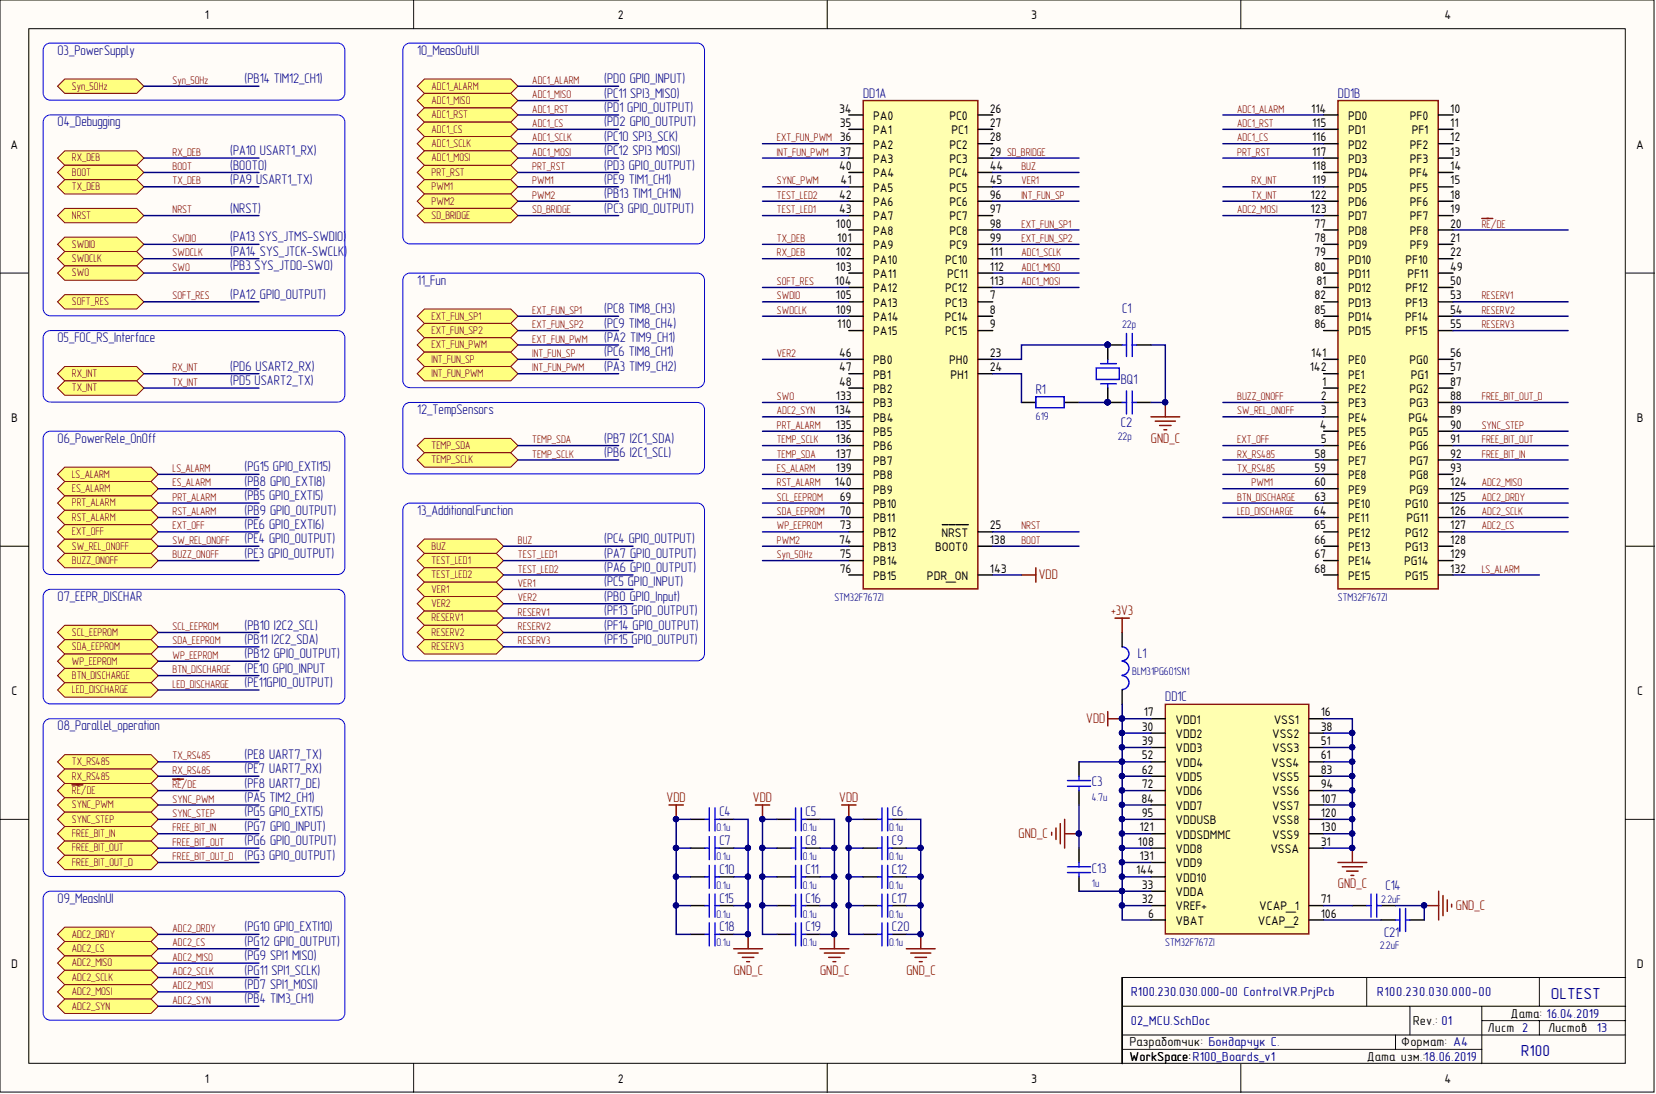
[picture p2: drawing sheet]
<svg xmlns="http://www.w3.org/2000/svg" width="292mm" height="193mm" viewBox="0 0 292 193" stroke-linecap="round" stroke-linejoin="round" font-family="sans-serif">
<defs><g id="words">
<g font-size="2.8" fill="#000080">
<text x="273.6" y="176.1">OLTEST</text>
<text x="268.2" y="186.3">R100</text>
</g>
<g font-size="2.5" fill="#000080">
<text x="10.2" y="9.6">03_PowerSupply</text>
<text x="73.6" y="9.6">10_MeasOutUI</text>
<text x="43.1" y="14.7">(PB14 TIM12_CH1)</text>
<text x="106.6" y="17.2">(PC11 SPI3_MISO)</text>
<text x="106.6" y="14.7">(PD0 GPIO_INPUT)</text>
<text x="152.3" y="17.2">DD1A</text>
<text x="236" y="17.2">DD1B</text>
<text x="10.2" y="22.3">04_Debugging</text>
<text x="106.6" y="19.8">(PD1 GPIO_OUTPUT)</text>
<text x="106.6" y="22.3">(PD2 GPIO_OUTPUT)</text>
<text x="40.6" y="27.4">(PA10 USART1_RX)</text>
<text x="40.6" y="29.9">(BOOT0)</text>
<text x="106.6" y="24.8">(PC10 SPI3_SCK)</text>
<text x="106.6" y="27.4">(PC12 SPI3 MOSI)</text>
<text x="106.6" y="29.9">(PD3 GPIO_OUTPUT)</text>
<text x="40.6" y="32.4">(PA9 USART1_TX)</text>
<text x="106.6" y="32.4">(PE9 TIM1_CH1)</text>
<text x="106.6" y="35">(PB13 TIM1_CH1N)</text>
<text x="40.6" y="37.5">(NRST)</text>
<text x="106.6" y="37.5">(PС3 GPIO_OUTPUT)</text>
<text x="40.6" y="42.6">(PA13 SYS_JTMS-SWDIO)</text>
<text x="40.6" y="45.1">(PA14 SYS_JTCK-SWCLK)</text>
<text x="40.6" y="47.7">(PB3 SYS_JTDO-SWO)</text>
<text x="40.6" y="52.7">(PA12 GPIO_OUTPUT)</text>
<text x="73.6" y="50.2">11_Fun</text>
<text x="106.6" y="55.3">(PC8 TIM8_CH3)</text>
<text x="106.6" y="57.8">(PC9 TIM8_CH4)</text>
<text x="197.9" y="55.3">C1</text>
<text x="10.2" y="60.3">05_FOC_RS_Interface</text>
<text x="40.6" y="65.4">(PD6 USART2_RX)</text>
<text x="106.6" y="62.9">(PC6 TIM8_CH1)</text>
<text x="106.6" y="60.3">(PA2 TIM9_CH1)</text>
<text x="106.6" y="65.4">(PA3 TIM9_CH2)</text>
<text x="40.6" y="67.9">(PD5 USART2_TX)</text>
<text x="182.7" y="69.5">R1</text>
<text x="197.7" y="67.7">BQ1</text>
<text x="73.6" y="73">12_TempSensors</text>
<text x="197.7" y="75.3">C2</text>
<text x="10.2" y="78.1">06_PowerRele_OnOff</text>
<text x="43.1" y="83.2">(PG15 GPIO_EXTI15)</text>
<text x="106.6" y="78.1">(PB7 I2C1_SDA)</text>
<text x="106.6" y="80.6">(PB6 I2C1_SCL)</text>
<text x="43.1" y="85.7">(PB8 GPIO_EXTI8)</text>
<text x="43.1" y="88.2">(PB5 GPIO_EXTI5)</text>
<text x="43.1" y="93.3">(PE6 GPIO_EXTI6)</text>
<text x="43.1" y="90.8">(PB9 GPIO_OUTPUT)</text>
<text x="43.1" y="95.8">(PE4 GPIO_OUTPUT)</text>
<text x="73.6" y="90.8">13_AdditionalFunction</text>
<text x="106.6" y="95.8">(PC4 GPIO_OUTPUT)</text>
<text x="43.1" y="98.4">(PE3 GPIO_OUTPUT)</text>
<text x="106.6" y="98.4">(PA7 GPIO_OUTPUT)</text>
<text x="106.6" y="100.9">(PA6 GPIO_OUTPUT)</text>
<text x="10.2" y="106">07_EEPR_DISCHAR</text>
<text x="106.6" y="103.4">(PC5 GPIO_INPUT)</text>
<text x="106.6" y="106">(PB0 GPIO_Input)</text>
<text x="43.1" y="111.1">(PB10 I2C2_SCL)</text>
<text x="43.1" y="113.6">(PB11 I2C2_SDA)</text>
<text x="106.6" y="108.5">(PF13 GPIO_OUTPUT)</text>
<text x="106.6" y="111.1">(PF14 GPIO_OUTPUT)</text>
<text x="106.6" y="113.6">(PF15 GPIO_OUTPUT)</text>
<text x="43.1" y="116.1">(PB12 GPIO_OUTPUT)</text>
<text x="43.1" y="118.7">(PE10 GPIO_INPUT</text>
<text x="200.7" y="116.1">L1</text>
<text x="43.1" y="121.2">(PE11GPIO_OUTPUT)</text>
<text x="205.6" y="123.7">DD1C</text>
<text x="10.2" y="128.8">08_Parallel_operation</text>
<text x="43.1" y="133.9">(PE8 UART7_TX)</text>
<text x="43.1" y="136.4">(PE7 UART7_RX)</text>
<text x="43.1" y="138.9">(PF8 UART7_DE)</text>
<text x="43.1" y="141.5">(PA5 TIM2_CH1)</text>
<text x="192.6" y="138.7">C3</text>
<text x="43.1" y="149.1">(PG6 GPIO_OUTPUT)</text>
<text x="43.1" y="144">(PG5 GPIO_EXTI5)</text>
<text x="43.1" y="146.6">(PG7 GPIO_INPUT)</text>
<text x="126.9" y="144">C4</text>
<text x="126.9" y="149.1">C7</text>
<text x="142.1" y="144">C5</text>
<text x="142.1" y="149.1">C8</text>
<text x="157.3" y="144">C6</text>
<text x="157.3" y="149.1">C9</text>
<text x="43.1" y="151.6">(PG3 GPIO_OUTPUT)</text>
<text x="126.9" y="154.2">C10</text>
<text x="142.1" y="154.2">C11</text>
<text x="157.3" y="154.2">C12</text>
<text x="192.6" y="153.9">C13</text>
<text x="10.2" y="159.2">09_MeasInUI</text>
<text x="126.9" y="159.2">C15</text>
<text x="142.1" y="159.2">C16</text>
<text x="157.3" y="159.2">C17</text>
<text x="244.4" y="157">C14</text>
<text x="43.1" y="164.3">(PG10 GPIO_EXTI10)</text>
<text x="43.1" y="166.8">(PG12 GPIO_OUTPUT)</text>
<text x="126.9" y="164.3">C18</text>
<text x="142.1" y="164.3">C19</text>
<text x="157.3" y="164.3">C20</text>
<text x="244.1" y="165.3">C21</text>
<text x="43.1" y="169.4">(PG9 SPI1 MISO)</text>
<text x="43.1" y="171.9">(PG11 SPI1_SCLK)</text>
<text x="43.1" y="174.4">(PD7 SPI1_MOSI)</text>
<text x="43.1" y="177">(PB4 TIM3_CH1)</text>
</g>
<g font-size="2.5" fill="#800000">
<text x="203" y="78.1">GND_C</text>
<text x="183.2" y="102.2">VDD</text>
<text x="196" y="108.5">+3V3</text>
<text x="191.6" y="127.5">VDD</text>
<text x="117.6" y="141.5">VDD</text>
<text x="132.8" y="141.5">VDD</text>
<text x="148" y="141.5">VDD</text>
<text x="179.7" y="147.8">GND_C</text>
<text x="236" y="156.7">GND_C</text>
<text x="256.8" y="160.5">GND_C</text>
<text x="129.4" y="171.9">GND_C</text>
<text x="144.6" y="171.9">GND_C</text>
<text x="159.9" y="171.9">GND_C</text>
</g>
<g font-size="2.3" fill="#000080">
<text x="199.5" y="175.7">R100.230.030.000-00 ControlVR.PrjPcb</text>
<text x="242.9" y="175.7">R100.230.030.000-00</text>
<text x="199.5" y="180.8">02_MCU.SchDoc</text>
<text x="281.7" y="182.1">13</text>
</g>
<g font-size="2.3">
<text x="266.5" y="179.5">Дата: 16.04.2019</text>
<text x="199.2" y="184.6">Разработчик: Бондарчук С.</text>
<text x="247.2" y="184.6">Формат: A4</text>
<text x="249.2" y="180.8">Rev.: 01</text>
<text x="262.4" y="182.1">Лист 2</text>
<text x="273.1" y="182.1">Листов</text>
<text x="199.2" y="187.1">WorkSpace:R100_Boards_v1</text>
<text x="199.2" y="187.1">WorkSpace:</text>
<text x="241.1" y="187.1">Дата изм.:18.06.2019</text>
</g>
<g font-size="2.1">
<text x="36.1" y="3.4">1</text>
<text x="109" y="3.4">2</text>
<text x="181.9" y="3.4">3</text>
<text x="254.8" y="3.4">4</text>
<text x="148" y="19.9">34</text>
<text x="148.1" y="22.4">35</text>
<text x="154" y="21.1">PA0</text>
<text x="154" y="23.7">PA1</text>
<text x="167.5" y="21.1">PC0</text>
<text x="167.8" y="23.7">PC1</text>
<text x="174.6" y="22.4">27</text>
<text x="174.6" y="19.9">26</text>
<text x="231.3" y="19.9">114</text>
<text x="231.4" y="22.4">115</text>
<text x="237.8" y="21.1">PD0</text>
<text x="237.8" y="23.7">PD1</text>
<text x="248.7" y="21.1">PF0</text>
<text x="249" y="23.7">PF1</text>
<text x="255.8" y="22.4">11</text>
<text x="255.8" y="19.9">10</text>
<text x="1.9" y="26.2">A</text>
<text x="148" y="30">40</text>
<text x="148.1" y="27.5">37</text>
<text x="154" y="26.2">PA2</text>
<text x="154" y="28.7">PA3</text>
<text x="167.5" y="28.7">PC3</text>
<text x="167.5" y="26.2">PC2</text>
<text x="174.6" y="30">44</text>
<text x="174.6" y="27.5">29 SD_BRIDGE</text>
<text x="174.6" y="24.9">28</text>
<text x="231.4" y="24.9">116</text>
<text x="231.4" y="27.5">117</text>
<text x="231.4" y="30">118</text>
<text x="237.8" y="26.2">PD2</text>
<text x="237.8" y="28.7">PD3</text>
<text x="248.7" y="26.2">PF2</text>
<text x="248.7" y="28.7">PF3</text>
<text x="255.8" y="24.9">12</text>
<text x="255.8" y="27.5">13</text>
<text x="255.8" y="30">14</text>
<text x="288.6" y="26.2">A</text>
<text x="148" y="35.1">42</text>
<text x="148.3" y="32.5">41</text>
<text x="154" y="33.8">PA5</text>
<text x="154" y="31.3">PA4</text>
<text x="167.4" y="31.3">PC4</text>
<text x="167.5" y="33.8">PC5</text>
<text x="174.6" y="35.1">96</text>
<text x="174.6" y="32.5">45</text>
<text x="231.2" y="35.1">122</text>
<text x="231.4" y="32.5">119</text>
<text x="237.8" y="31.3">PD4</text>
<text x="237.8" y="33.8">PD5</text>
<text x="248.6" y="31.3">PF4</text>
<text x="248.7" y="33.8">PF5</text>
<text x="255.8" y="32.5">15</text>
<text x="255.8" y="35.1">18</text>
<text x="147.4" y="40.1">100</text>
<text x="148" y="37.6">43</text>
<text x="154" y="41.4">PA8</text>
<text x="154" y="38.9">PA7</text>
<text x="154" y="36.3">PA6</text>
<text x="167.5" y="41.4">PC8</text>
<text x="167.5" y="38.9">PC7</text>
<text x="167.5" y="36.3">PC6</text>
<text x="174.6" y="40.1">98</text>
<text x="174.6" y="37.6">97</text>
<text x="231.2" y="37.6">123</text>
<text x="231.9" y="40.1">77</text>
<text x="237.8" y="38.9">PD7</text>
<text x="237.8" y="36.3">PD6</text>
<text x="237.8" y="41.4">PD8</text>
<text x="248.7" y="36.3">PF6</text>
<text x="248.7" y="38.9">PF7</text>
<text x="248.7" y="41.4">PF8</text>
<text x="255.8" y="37.6">19</text>
<text x="255.8" y="40.1">20</text>
<text x="147.4" y="45.2">102</text>
<text x="147.4" y="47.7">103</text>
<text x="147.7" y="42.7">101</text>
<text x="154" y="46.5">PA10</text>
<text x="154" y="43.9">PA9</text>
<text x="166.7" y="46.5">PC10</text>
<text x="167.5" y="43.9">PC9</text>
<text x="174.6" y="45.2">111</text>
<text x="174.6" y="47.7">112</text>
<text x="174.6" y="42.7">99</text>
<text x="231.9" y="47.7">80</text>
<text x="231.9" y="45.2">79</text>
<text x="231.9" y="42.7">78</text>
<text x="237.8" y="46.5">PD10</text>
<text x="237.8" y="43.9">PD9</text>
<text x="247.9" y="46.5">PF10</text>
<text x="248.7" y="43.9">PF9</text>
<text x="255.8" y="42.7">21</text>
<text x="255.8" y="45.2">22</text>
<text x="255.8" y="47.7">49</text>
<text x="147.3" y="50.3">104</text>
<text x="147.4" y="52.8">105</text>
<text x="154" y="51.6">PA12</text>
<text x="154" y="49">PA11</text>
<text x="166.7" y="51.6">PC12</text>
<text x="167.1" y="49">PC11</text>
<text x="174.6" y="50.3">113</text>
<text x="174.6" y="52.8">7</text>
<text x="231.9" y="52.8">82</text>
<text x="232.2" y="50.3">81</text>
<text x="237.8" y="51.6">PD12</text>
<text x="237.8" y="49">PD11</text>
<text x="247.9" y="51.6">PF12</text>
<text x="248.3" y="49">PF11</text>
<text x="255.8" y="50.3">50</text>
<text x="255.8" y="52.8">53</text>
<text x="147.4" y="55.4">109</text>
<text x="147.7" y="57.9">110</text>
<text x="154" y="54.1">PA13</text>
<text x="154" y="56.6">PA14</text>
<text x="154" y="59.2">PA15</text>
<text x="166.6" y="56.6">PC14</text>
<text x="166.7" y="54.1">PC13</text>
<text x="166.7" y="59.2">PC15</text>
<text x="174.6" y="55.4">8</text>
<text x="174.6" y="57.9">9</text>
<text x="231.9" y="57.9">86</text>
<text x="231.9" y="55.4">85</text>
<text x="237.8" y="59.2">PD15</text>
<text x="237.8" y="56.6">PD14</text>
<text x="237.8" y="54.1">PD13</text>
<text x="247.8" y="56.6">PF14</text>
<text x="247.9" y="54.1">PF13</text>
<text x="247.9" y="59.2">PF15</text>
<text x="255.8" y="55.4">54</text>
<text x="255.8" y="57.9">55</text>
<text x="148" y="65.5">47</text>
<text x="148" y="63">46</text>
<text x="154" y="64.2">PB0</text>
<text x="167.4" y="64.2">PH0</text>
<text x="174.6" y="63">23</text>
<text x="174.6" y="65.5">24</text>
<text x="231" y="65.5">142</text>
<text x="231.3" y="63">141</text>
<text x="237.8" y="64.2">PE0</text>
<text x="248.6" y="64.2">PG0</text>
<text x="255.8" y="63">56</text>
<text x="255.8" y="65.5">57</text>
<text x="147.4" y="70.6">133</text>
<text x="148" y="68">48</text>
<text x="154" y="71.8">PB3</text>
<text x="154" y="69.3">PB2</text>
<text x="154" y="66.8">PB1</text>
<text x="167.7" y="66.8">PH1</text>
<text x="233" y="70.6">2</text>
<text x="233.2" y="68">1</text>
<text x="237.8" y="71.8">PE3</text>
<text x="237.8" y="69.3">PE2</text>
<text x="237.8" y="66.8">PE1</text>
<text x="248.6" y="71.8">PG3</text>
<text x="248.6" y="69.3">PG2</text>
<text x="248.9" y="66.8">PG1</text>
<text x="255.8" y="70.6">88</text>
<text x="255.8" y="68">87</text>
<text x="1.9" y="74.4">B</text>
<text x="147.3" y="73.1">134</text>
<text x="147.4" y="75.6">135</text>
<text x="154" y="76.9">PB5</text>
<text x="154" y="74.4">PB4</text>
<text x="232.8" y="75.6">4</text>
<text x="233" y="73.1">3</text>
<text x="237.8" y="76.9">PE5</text>
<text x="237.8" y="74.4">PE4</text>
<text x="248.4" y="74.4">PG4</text>
<text x="248.6" y="76.9">PG5</text>
<text x="255.8" y="73.1">89</text>
<text x="255.8" y="75.6">90</text>
<text x="288.7" y="74.4">B</text>
<text x="147.4" y="83.2">139</text>
<text x="147.4" y="80.7">137</text>
<text x="147.4" y="78.2">136</text>
<text x="154" y="82">PB7</text>
<text x="154" y="79.4">PB6</text>
<text x="231.9" y="80.7">58</text>
<text x="231.9" y="83.2">59</text>
<text x="233" y="78.2">5</text>
<text x="237.8" y="79.4">PE6</text>
<text x="237.8" y="82">PE7</text>
<text x="248.6" y="79.4">PG6</text>
<text x="248.6" y="82">PG7</text>
<text x="255.8" y="83.2">93</text>
<text x="255.8" y="78.2">91</text>
<text x="255.8" y="80.7">92</text>
<text x="147.3" y="85.8">140</text>
<text x="148.1" y="88.3">69</text>
<text x="154" y="89.6">PB10</text>
<text x="154" y="87.1">PB9</text>
<text x="154" y="84.5">PB8</text>
<text x="231.9" y="85.8">60</text>
<text x="231.9" y="88.3">63</text>
<text x="237.8" y="87.1">PE9</text>
<text x="237.8" y="89.6">PE10</text>
<text x="237.8" y="84.5">PE8</text>
<text x="247.8" y="89.6">PG10</text>
<text x="248.6" y="84.5">PG8</text>
<text x="248.6" y="87.1">PG9</text>
<text x="255.8" y="85.8">124</text>
<text x="255.8" y="88.3">125</text>
<text x="148" y="95.9">74</text>
<text x="148.1" y="93.4">73</text>
<text x="148.1" y="90.9">70</text>
<text x="154" y="94.7">PB12</text>
<text x="154" y="92.1">PB11</text>
<text x="166" y="94.7">NRST</text>
<text x="174.6" y="93.4">25</text>
<text x="174.6" y="95.9">138</text>
<text x="231.8" y="90.9">64</text>
<text x="231.9" y="93.4">65</text>
<text x="231.9" y="95.9">66</text>
<text x="237.8" y="92.1">PE11</text>
<text x="237.8" y="94.7">PE12</text>
<text x="247.8" y="94.7">PG12</text>
<text x="248.1" y="92.1">PG11</text>
<text x="255.8" y="95.9">128</text>
<text x="255.8" y="90.9">126</text>
<text x="255.8" y="93.4">127</text>
<text x="148.1" y="101">76</text>
<text x="148.1" y="98.5">75</text>
<text x="154" y="97.2">PB13</text>
<text x="154" y="99.7">PB14</text>
<text x="164.9" y="97.2">BOOT0</text>
<text x="174.6" y="101">143</text>
<text x="231.9" y="101">68</text>
<text x="231.9" y="98.5">67</text>
<text x="237.8" y="97.2">PE13</text>
<text x="237.8" y="99.7">PE14</text>
<text x="247.7" y="99.7">PG14</text>
<text x="247.8" y="97.2">PG13</text>
<text x="255.8" y="98.5">129</text>
<text x="255.8" y="101">132</text>
<text x="154" y="102.3">PB15</text>
<text x="163.5" y="102.3">PDR_ON</text>
<text x="237.8" y="102.3">PE15</text>
<text x="247.8" y="102.3">PG15</text>
<text x="2" y="122.5">C</text>
<text x="288.8" y="122.5">C</text>
<text x="201.4" y="128.9">30</text>
<text x="201.4" y="131.4">39</text>
<text x="201.7" y="126.4">17</text>
<text x="207.3" y="127.6">VDD1</text>
<text x="207.3" y="130.2">VDD2</text>
<text x="224.4" y="130.2">VSS2</text>
<text x="224.7" y="127.6">VSS1</text>
<text x="233" y="126.4">16</text>
<text x="233" y="128.9">38</text>
<text x="233" y="131.4">51</text>
<text x="201.4" y="134">52</text>
<text x="201.4" y="136.5">62</text>
<text x="207.3" y="132.7">VDD3</text>
<text x="207.3" y="135.2">VDD4</text>
<text x="207.3" y="137.8">VDD5</text>
<text x="224.2" y="135.2">VSS4</text>
<text x="224.4" y="132.7">VSS3</text>
<text x="224.4" y="137.8">VSS5</text>
<text x="233" y="134">61</text>
<text x="233" y="136.5">83</text>
<text x="201.3" y="141.6">84</text>
<text x="201.4" y="139">72</text>
<text x="207.3" y="142.8">VDD7</text>
<text x="207.3" y="140.3">VDD6</text>
<text x="224.4" y="142.8">VSS7</text>
<text x="224.4" y="140.3">VSS6</text>
<text x="233" y="141.6">107</text>
<text x="233" y="139">94</text>
<text x="200.7" y="149.2">108</text>
<text x="201" y="146.6">121</text>
<text x="201.4" y="144.1">95</text>
<text x="207.3" y="147.9">VDDSDMMC</text>
<text x="207.3" y="145.4">VDDUSB</text>
<text x="224.4" y="145.4">VSS8</text>
<text x="224.4" y="147.9">VSS9</text>
<text x="233" y="149.2">31</text>
<text x="233" y="144.1">120</text>
<text x="233" y="146.6">130</text>
<text x="200.4" y="154.2">144</text>
<text x="201" y="151.7">131</text>
<text x="207.3" y="155.5">VDD10</text>
<text x="207.3" y="153">VDD9</text>
<text x="207.3" y="150.4">VDD8</text>
<text x="224.1" y="150.4">VSSA</text>
<text x="201.4" y="156.8">33</text>
<text x="201.4" y="159.3">32</text>
<text x="202.5" y="161.9">6</text>
<text x="207.3" y="158">VDDA</text>
<text x="207.3" y="160.6">VREF+</text>
<text x="222.1" y="160.6">VCAP_1</text>
<text x="233" y="159.3">71</text>
<text x="233" y="161.9">106</text>
<text x="207.3" y="163.1">VBAT</text>
<text x="221.9" y="163.1">VCAP_2</text>
<text x="1.9" y="170.7">D</text>
<text x="288.7" y="170.7">D</text>
<text x="36.1" y="191">1</text>
<text x="109" y="191">2</text>
<text x="181.9" y="191">3</text>
<text x="254.8" y="191">4</text>
</g>
<g font-size="1.9" fill="#800000">
<text x="12.7" y="15.8">Syn_50Hz</text>
<text x="30.5" y="14.8">Syn_50Hz</text>
<text x="76.1" y="15.8">ADC1_ALARM</text>
<text x="93.9" y="14.8">ADC1_ALARM</text>
<text x="93.9" y="17.3">ADC1_MISO</text>
<text x="76.1" y="20.9">ADC1_RST</text>
<text x="76.1" y="18.3">ADC1_MISO</text>
<text x="76.1" y="23.4">ADC1_CS</text>
<text x="93.9" y="19.9">ADC1_RST</text>
<text x="93.9" y="22.4">ADC1_CS</text>
<text x="218.2" y="19.9">ADC1_ALARM</text>
<text x="218.2" y="22.4">ADC1_RST</text>
<text x="12.7" y="28.5">RX_DEB</text>
<text x="30.5" y="27.5">RX_DEB</text>
<text x="30.5" y="30">BOOT</text>
<text x="76.1" y="25.9">ADC1_SCLK</text>
<text x="76.1" y="28.5">ADC1_MOSI</text>
<text x="93.9" y="24.9">ADC1_SCLK</text>
<text x="93.9" y="27.5">ADC1_MOSI</text>
<text x="93.9" y="30">PRT_RST</text>
<text x="137" y="24.9">EXT_FUN_PWM 36</text>
<text x="137" y="27.5">INT_FUN_PWM</text>
<text x="180.2" y="30">BUZ</text>
<text x="218.2" y="24.9">ADC1_CS</text>
<text x="218.2" y="27.5">PRT_RST</text>
<text x="12.7" y="31">BOOT</text>
<text x="12.7" y="33.5">TX_DEB</text>
<text x="30.5" y="32.5">TX_DEB</text>
<text x="76.1" y="31">PRT_RST</text>
<text x="76.1" y="33.5">PWM1</text>
<text x="93.9" y="32.5">PWM1</text>
<text x="93.9" y="35.1">PWM2</text>
<text x="137" y="35.1">TEST_LED2</text>
<text x="137" y="32.5">SYNC_PWM</text>
<text x="180.2" y="35.1">INT_FUN_SP</text>
<text x="180.2" y="32.5">VER1</text>
<text x="220.8" y="32.5">RX_INT</text>
<text x="220.8" y="35.1">TX_INT</text>
<text x="12.7" y="38.6">NRST</text>
<text x="30.5" y="37.6">NRST</text>
<text x="76.1" y="36.1">PWM2</text>
<text x="76.1" y="38.6">SD_BRIDGE</text>
<text x="93.9" y="37.6">SD_BRIDGE</text>
<text x="137" y="37.6">TEST_LED1</text>
<text x="180.2" y="40.1">EXT_FUN_SP1</text>
<text x="218.2" y="37.6">ADC2_MOSI</text>
<text x="261.4" y="40.1">RE/DE</text>
<text x="12.7" y="43.7">SWDIO</text>
<text x="12.7" y="46.2">SWDCLK</text>
<text x="30.5" y="42.7">SWDIO</text>
<text x="30.5" y="45.2">SWDCLK</text>
<text x="30.5" y="47.7">SWO</text>
<text x="137" y="45.2">RX_DEB</text>
<text x="137" y="42.7">TX_DEB</text>
<text x="180.2" y="45.2">ADC1_SCLK</text>
<text x="180.2" y="47.7">ADC1_MISO</text>
<text x="180.2" y="42.7">EXT_FUN_SP2</text>
<text x="12.7" y="48.8">SWO</text>
<text x="12.7" y="53.8">SOFT_RES</text>
<text x="30.5" y="52.8">SOFT_RES</text>
<text x="137" y="52.8">SWDIO</text>
<text x="137" y="50.3">SOFT_RES</text>
<text x="180.2" y="50.3">ADC1_MOSI</text>
<text x="261.4" y="52.8">RESERV1</text>
<text x="76.1" y="58.9">EXT_FUN_SP2</text>
<text x="76.1" y="56.4">EXT_FUN_SP1</text>
<text x="93.9" y="55.4">EXT_FUN_SP1</text>
<text x="93.9" y="57.9">EXT_FUN_SP2</text>
<text x="137" y="55.4">SWDCLK</text>
<text x="261.4" y="55.4">RESERV2</text>
<text x="261.4" y="57.9">RESERV3</text>
<text x="30.5" y="65.5">RX_INT</text>
<text x="76.1" y="61.4">EXT_FUN_PWM</text>
<text x="76.1" y="64">INT_FUN_SP</text>
<text x="93.9" y="60.4">EXT_FUN_PWM</text>
<text x="93.9" y="63">INT_FUN_SP</text>
<text x="93.9" y="65.5">INT_FUN_PWM</text>
<text x="137" y="63">VER2</text>
<text x="12.7" y="66.5">RX_INT</text>
<text x="12.7" y="69">TX_INT</text>
<text x="30.5" y="68">TX_INT</text>
<text x="76.1" y="66.5">INT_FUN_PWM</text>
<text x="137" y="70.6">SWO</text>
<text x="218.2" y="70.6">BUZZ_ONOFF</text>
<text x="261.4" y="70.6">FREE_BIT_OUT_D</text>
<text x="137" y="73.1">ADC2_SYN</text>
<text x="137" y="75.6">PRT_ALARM</text>
<text x="218.2" y="73.1">SW_REL_ONOFF</text>
<text x="261.4" y="75.6">SYNC_STEP</text>
<text x="30.5" y="83.2">LS_ALARM</text>
<text x="76.1" y="79.2">TEMP_SDA</text>
<text x="76.1" y="81.7">TEMP_SCLK</text>
<text x="93.9" y="78.2">TEMP_SDA</text>
<text x="93.9" y="80.7">TEMP_SCLK</text>
<text x="137" y="80.7">TEMP_SDA</text>
<text x="137" y="78.2">TEMP_SCLK</text>
<text x="137" y="83.2">ES_ALARM</text>
<text x="218.2" y="78.2">EXT_OFF</text>
<text x="218.2" y="83.2">TX_RS485</text>
<text x="218.2" y="80.7">RX_RS485</text>
<text x="261.4" y="80.7">FREE_BIT_IN</text>
<text x="261.4" y="78.2">FREE_BIT_OUT</text>
<text x="12.7" y="84.3">LS_ALARM</text>
<text x="12.7" y="86.8">ES_ALARM</text>
<text x="12.7" y="89.3">PRT_ALARM</text>
<text x="30.5" y="85.8">ES_ALARM</text>
<text x="30.5" y="88.3">PRT_ALARM</text>
<text x="137" y="85.8">RST_ALARM</text>
<text x="137" y="88.3">SCL_EEPROM</text>
<text x="218.2" y="88.3">BTN_DISCHARGE</text>
<text x="220.8" y="85.8">PWM1</text>
<text x="261.4" y="85.8">ADC2_MISO</text>
<text x="261.4" y="88.3">ADC2_DRDY</text>
<text x="12.7" y="91.9">RST_ALARM</text>
<text x="12.7" y="94.4">EXT_OFF</text>
<text x="30.5" y="90.9">RST_ALARM</text>
<text x="30.5" y="95.9">SW_REL_ONOFF</text>
<text x="30.5" y="93.4">EXT_OFF</text>
<text x="91.4" y="95.9">BUZ</text>
<text x="137" y="95.9">PWM2</text>
<text x="137" y="90.9">SDA_EEPROM</text>
<text x="137" y="93.4">WP_EEPROM</text>
<text x="180.2" y="95.9">BOOT</text>
<text x="180.2" y="93.4">NRST</text>
<text x="218.2" y="90.9">LED_DISCHARGE</text>
<text x="261.4" y="90.9">ADC2_SCLK</text>
<text x="261.4" y="93.4">ADC2_CS</text>
<text x="12.7" y="96.9">SW_REL_ONOFF</text>
<text x="12.7" y="99.5">BUZZ_ONOFF</text>
<text x="30.5" y="98.5">BUZZ_ONOFF</text>
<text x="76.1" y="96.9">BUZ</text>
<text x="76.1" y="99.5">TEST_LED1</text>
<text x="91.4" y="98.5">TEST_LED1</text>
<text x="91.4" y="101">TEST_LED2</text>
<text x="137" y="98.5">Syn_50Hz</text>
<text x="261.4" y="101">LS_ALARM</text>
<text x="76.1" y="102">TEST_LED2</text>
<text x="76.1" y="104.5">VER1</text>
<text x="76.1" y="107.1">VER2</text>
<text x="91.4" y="103.5">VER1</text>
<text x="91.4" y="106.1">VER2</text>
<text x="12.7" y="112.2">SCL_EEPROM</text>
<text x="30.5" y="111.1">SCL_EEPROM</text>
<text x="30.5" y="113.7">SDA_EEPROM</text>
<text x="76.1" y="109.6">RESERV1</text>
<text x="76.1" y="112.2">RESERV2</text>
<text x="91.4" y="108.6">RESERV1</text>
<text x="91.4" y="111.1">RESERV2</text>
<text x="91.4" y="113.7">RESERV3</text>
<text x="12.7" y="114.7">SDA_EEPROM</text>
<text x="12.7" y="117.2">WP_EEPROM</text>
<text x="12.7" y="119.8">BTN_DISCHARGE</text>
<text x="30.5" y="116.2">WP_EEPROM</text>
<text x="30.5" y="118.7">BTN_DISCHARGE</text>
<text x="76.1" y="114.7">RESERV3</text>
<text x="12.7" y="122.3">LED_DISCHARGE</text>
<text x="30.5" y="121.3">LED_DISCHARGE</text>
<text x="12.7" y="135">TX_RS485</text>
<text x="12.7" y="137.5">RX_RS485</text>
<text x="30.5" y="134">TX_RS485</text>
<text x="30.5" y="136.5">RX_RS485</text>
<text x="12.7" y="140">RE/DE</text>
<text x="12.7" y="142.6">SYNC_PWM</text>
<text x="30.5" y="139">RE/DE</text>
<text x="30.5" y="141.6">SYNC_PWM</text>
<text x="12.7" y="145.1">SYNC_STEP</text>
<text x="12.7" y="147.7">FREE_BIT_IN</text>
<text x="30.5" y="144.1">SYNC_STEP</text>
<text x="30.5" y="149.2">FREE_BIT_OUT</text>
<text x="30.5" y="146.6">FREE_BIT_IN</text>
<text x="12.7" y="150.2">FREE_BIT_OUT</text>
<text x="12.7" y="152.7">FREE_BIT_OUT_D</text>
<text x="30.5" y="151.7">FREE_BIT_OUT_D</text>
<text x="12.7" y="165.4">ADC2_DRDY</text>
<text x="12.7" y="167.9">ADC2_CS</text>
<text x="30.5" y="164.4">ADC2_DRDY</text>
<text x="30.5" y="166.9">ADC2_CS</text>
<text x="12.7" y="170.5">ADC2_MISO</text>
<text x="12.7" y="173">ADC2_SCLK</text>
<text x="30.5" y="169.5">ADC2_MISO</text>
<text x="30.5" y="172">ADC2_SCLK</text>
<text x="12.7" y="175.5">ADC2_MOSI</text>
<text x="12.7" y="178.1">ADC2_SYN</text>
<text x="30.5" y="174.5">ADC2_MOSI</text>
<text x="30.5" y="177.1">ADC2_SYN</text>
</g>
<g font-size="1.9" fill="#000080">
<text x="197.9" y="57.9">22р</text>
<text x="182.7" y="74.1">619</text>
<text x="197.2" y="77.7">22р</text>
<text x="147.2" y="106.1">STM32F767ZI</text>
<text x="236" y="106.1">STM32F767ZI</text>
<text x="199.7" y="119">BLM31PG601SN1</text>
<text x="192.6" y="141.3">4.7u</text>
<text x="126.4" y="146.6">0.1u</text>
<text x="141.6" y="146.6">0.1u</text>
<text x="156.8" y="146.6">0.1u</text>
<text x="126.4" y="151.7">0.1u</text>
<text x="141.6" y="151.7">0.1u</text>
<text x="156.8" y="151.7">0.1u</text>
<text x="126.4" y="156.8">0.1u</text>
<text x="126.4" y="161.9">0.1u</text>
<text x="141.6" y="156.8">0.1u</text>
<text x="141.6" y="161.9">0.1u</text>
<text x="156.8" y="156.8">0.1u</text>
<text x="156.8" y="161.9">0.1u</text>
<text x="192.6" y="156.5">1u</text>
<text x="243.6" y="159.3">2.2uF</text>
<text x="126.4" y="166.9">0.1u</text>
<text x="141.6" y="166.9">0.1u</text>
<text x="156.8" y="166.9">0.1u</text>
<text x="205.6" y="166.9">STM32F767ZI</text>
<text x="243.4" y="167.4">2.2uF</text>
</g>
</g></defs>
<g fill="#fffcf8" stroke="#000" stroke-width=".18">
<path d="M0 0h291.8v192.6h-291.8z"/>
<path d="M5.1 5.1h281.6v182.5h-281.6z"/>
</g>
<g fill="none" stroke="#000" stroke-width=".18">
<path d="M73 0v5.1M145.9 0v5.1M218.9 0v5.1M0 48.2h5.1M286.8 48.2h5M0 96.3h5.1M286.8 96.3h5M0 144.5h5.1M286.8 144.5h5M197.9 177.5h88.9M241.1 172.4v5.1M248.7 177.5v5.1"/>
<path d="M261.4 177.5v10.1M271.5 172.4v5.1M286.8 172.4h-88.9v15.2M73 187.6v5.1M145.9 187.6v5.1M197.9 185.1h63.5M197.9 182.6h88.9M218.9 187.6v5.1M246.2 182.6v2.5M261.4 180h25.4M271.5 180v2.6"/>
</g>
<path d="M152.3 17.7h20.2v86.2h-20.2z" fill="#ffffb0" stroke="#800000" stroke-width=".25"/>
<g fill="none" stroke="#000" stroke-width=".25">
<path d="M149.7 20.3h2.6M149.7 22.8h2.6M149.7 38h2.6M149.7 35.5h2.6M149.7 33h2.6M149.7 30.4h2.6M149.7 27.9h2.6M149.7 25.3h2.6M172.6 20.3h2.5M172.6 22.8h2.5M172.6 38h2.5M172.6 35.5h2.5"/>
<path d="M172.6 33h2.5M172.6 30.4h2.5M172.6 27.9h2.5M172.6 25.3h2.5M149.7 50.7h2.6M149.7 53.2h2.6M149.7 45.6h2.6M149.7 48.2h2.6M149.7 55.8h2.6M149.7 58.3h2.6M149.7 43.1h2.6M149.7 40.6h2.6"/>
<path d="M172.6 50.7h2.5M172.6 53.2h2.5M172.6 45.6h2.5M172.6 48.2h2.5M172.6 55.8h2.5M172.6 58.3h2.5M172.6 43.1h2.5M172.6 40.6h2.5M149.7 78.6h2.6M149.7 76.1h2.6M149.7 73.5h2.6M149.7 71h2.6"/>
<path d="M149.7 68.5h2.6M149.7 65.9h2.6M149.7 63.4h2.6M172.6 65.9h2.5M172.6 63.4h2.5M149.7 88.7h2.6M149.7 86.2h2.6M149.7 83.7h2.6M149.7 81.1h2.6M149.7 93.8h2.6M149.7 91.3h2.6M149.7 96.3h2.6"/>
<path d="M149.7 98.9h2.6M166.2 92.5h1M167.4 92.5h1M168.6 92.5h1M169.8 92.5h1M172.6 93.8h2.5M172.6 96.3h2.5M149.7 101.4h2.6M172.6 101.4h2.5"/>
</g>
<path d="M236 17.7h17.7v86.2h-17.7z" fill="#ffffb0" stroke="#800000" stroke-width=".25"/>
<g fill="none" stroke="#000" stroke-width=".25">
<path d="M233.5 22.8h2.5M233.5 20.3h2.5M233.5 25.3h2.5M233.5 27.9h2.5M233.5 30.4h2.5M233.5 33h2.5M233.5 35.5h2.5M233.5 38h2.5M253.8 22.8h2.5M253.8 20.3h2.5M253.8 25.3h2.5M253.8 27.9h2.5"/>
<path d="M253.8 30.4h2.5M253.8 33h2.5M253.8 35.5h2.5M253.8 38h2.5M233.5 40.6h2.5M233.5 43.1h2.5M233.5 45.6h2.5M233.5 48.2h2.5M233.5 50.7h2.5M233.5 53.2h2.5M233.5 55.8h2.5M233.5 58.3h2.5"/>
<path d="M253.8 40.6h2.5M253.8 43.1h2.5M253.8 45.6h2.5M253.8 48.2h2.5M253.8 50.7h2.5M253.8 53.2h2.5M253.8 55.8h2.5M253.8 58.3h2.5M233.5 76.1h2.5M233.5 73.5h2.5M233.5 71h2.5M233.5 68.5h2.5"/>
<path d="M233.5 65.9h2.5M233.5 63.4h2.5M233.5 78.6h2.5M253.8 76.1h2.5M253.8 73.5h2.5M253.8 71h2.5M253.8 68.5h2.5M253.8 65.9h2.5M253.8 63.4h2.5M253.8 78.6h2.5M233.5 86.2h2.5M233.5 88.7h2.5"/>
<path d="M233.5 91.3h2.5M233.5 93.8h2.5M233.5 96.3h2.5M233.5 98.9h2.5M233.5 81.1h2.5M233.5 83.7h2.5M253.8 86.2h2.5M253.8 88.7h2.5M253.8 91.3h2.5M253.8 93.8h2.5M253.8 96.3h2.5M253.8 98.9h2.5"/>
<path d="M253.8 81.1h2.5M253.8 83.7h2.5M233.5 101.4h2.5M253.8 101.4h2.5"/>
</g>
<path d="M205.6 124.2h25.3v40.5h-25.3z" fill="#ffffb0" stroke="#800000" stroke-width=".25"/>
<g fill="none" stroke="#000" stroke-width=".25">
<path d="M203 126.8h2.6M203 129.3h2.6M203 131.8h2.6M203 134.4h2.6M203 136.9h2.6M203 139.5h2.6M230.9 126.8h2.6M230.9 129.3h2.6M230.9 131.8h2.6M230.9 134.4h2.6M230.9 136.9h2.6M230.9 139.5h2.6"/>
<path d="M203 159.7h2.6M203 154.7h2.6M203 152.1h2.6M203 149.6h2.6M203 142h2.6M203 157.2h2.6M203 144.5h2.6M203 147.1h2.6M230.9 159.7h2.6M230.9 149.6h2.6M230.9 142h2.6M230.9 144.5h2.6"/>
<path d="M230.9 147.1h2.6M203 162.3h2.6M230.9 162.3h2.6"/>
</g>
<g fill="#ffff80" stroke="#800000" stroke-width=".18">
<path d="M10.2 27.9l1.2-1.3h12.7l1.3 1.3-1.3 1.3h-12.7z" fill-rule="evenodd"/>
<path d="M10.2 30.4l1.2-1.2h12.7l1.3 1.2-1.3 1.3h-12.7z" fill-rule="evenodd"/>
<path d="M10.2 33l1.2-1.3h12.7l1.3 1.3-1.3 1.2h-12.7z" fill-rule="evenodd"/>
<path d="M10.2 43.1l1.2-1.3h12.7l1.3 1.3-1.3 1.3h-12.7z" fill-rule="evenodd"/>
<path d="M10.2 45.6l1.2-1.2h12.7l1.3 1.2-1.3 1.3h-12.7z" fill-rule="evenodd"/>
<path d="M10.2 48.2l1.2-1.3h12.7l1.3 1.3-1.3 1.2h-12.7z" fill-rule="evenodd"/>
<path d="M10.2 38l1.2-1.2h12.7l1.3 1.2-1.3 1.3h-12.7z" fill-rule="evenodd"/>
<path d="M10.2 53.2l1.2-1.2h12.7l1.3 1.2-1.3 1.3h-12.7z" fill-rule="evenodd"/>
</g>
<path d="M7.9 20.8l.6-.5h.4h50.7a1.27 1.27 0 0 1 1.2 1.2v32.9a1.27 1.27 0 0 1-1.2 1.3h-50.7a1.27 1.27 0 0 1-1.3-1.3v-32.9z" fill="none" stroke="#00f" stroke-width=".18"/>
<g fill="#ffff80" stroke="#800000" stroke-width=".18">
<path d="M10.2 65.9l1.2-1.2h12.7l1.3 1.2-1.3 1.3h-12.7z" fill-rule="evenodd"/>
<path d="M10.2 68.5l1.2-1.3h12.7l1.3 1.3-1.3 1.2h-12.7z" fill-rule="evenodd"/>
</g>
<path d="M7.9 58.8l.6-.4 .4-.1h50.7a1.27 1.27 0 0 1 1.2 1.3v10a1.27 1.27 0 0 1-1.2 1.3h-50.7a1.27 1.27 0 0 1-1.3-1.3v-10z" fill="none" stroke="#00f" stroke-width=".18"/>
<path d="M10.2 15.2l1.2-1.3h12.7l1.3 1.3-1.3 1.3h-12.7z" fill-rule="evenodd" fill="#ffff80" stroke="#800000" stroke-width=".18"/>
<path d="M7.9 8.1l.6-.4 .4-.1h50.7a1.27 1.27 0 0 1 1.2 1.3v7.5a1.27 1.27 0 0 1-1.2 1.3h-50.7a1.27 1.27 0 0 1-1.3-1.3v-7.5z" fill="none" stroke="#00f" stroke-width=".18"/>
<g fill="#ffff80" stroke="#800000" stroke-width=".18">
<path d="M10.2 111.6l1.2-1.3h15.2l1.3 1.3-1.3 1.2h-15.2z" fill-rule="evenodd"/>
<path d="M10.2 114.1l1.2-1.3h15.2l1.3 1.3-1.3 1.3h-15.2z" fill-rule="evenodd"/>
<path d="M10.2 116.6l1.2-1.2h15.2l1.3 1.2-1.3 1.3h-15.2z" fill-rule="evenodd"/>
<path d="M10.2 83.7l1.2-1.3h15.2l1.3 1.3-1.3 1.2h-15.2z" fill-rule="evenodd"/>
<path d="M10.2 86.2l1.2-1.3h15.2l1.3 1.3-1.3 1.3h-15.2z" fill-rule="evenodd"/>
<path d="M10.2 88.7l1.2-1.2h15.2l1.3 1.2-1.3 1.3h-15.2z" fill-rule="evenodd"/>
<path d="M10.2 91.3l1.2-1.3h15.2l1.3 1.3-1.3 1.2h-15.2z" fill-rule="evenodd"/>
<path d="M10.2 96.3l1.2-1.2h15.2l1.3 1.2-1.3 1.3h-15.2z" fill-rule="evenodd"/>
</g>
<path d="M7.9 76.6l.6-.5h.4h50.7a1.27 1.27 0 0 1 1.2 1.2v22.8a1.27 1.27 0 0 1-1.2 1.2h-50.7a1.27 1.27 0 0 1-1.3-1.2v-22.8zM7.9 104.5l.6-.5h.4h50.7a1.27 1.27 0 0 1 1.2 1.2v17.7a1.27 1.27 0 0 1-1.2 1.3h-50.7a1.27 1.27 0 0 1-1.3-1.3v-17.7z" fill="none" stroke="#00f" stroke-width=".18"/>
<g fill="#ffff80" stroke="#800000" stroke-width=".18">
<path d="M10.2 134.4l1.2-1.3h15.2l1.3 1.3-1.3 1.3h-15.2z" fill-rule="evenodd"/>
<path d="M10.2 139.5l1.2-1.3h15.2l1.3 1.3-1.3 1.2h-15.2z" fill-rule="evenodd"/>
</g>
<path d="M12.7 138.4h1.9" fill="none" stroke="#800000" stroke-width=".25"/>
<g fill="#ffff80" stroke="#800000" stroke-width=".18">
<path d="M10.2 149.6l1.2-1.3h15.2l1.3 1.3-1.3 1.3h-15.2z" fill-rule="evenodd"/>
<path d="M10.2 136.9l1.2-1.2h15.2l1.3 1.2-1.3 1.3h-15.2z" fill-rule="evenodd"/>
<path d="M10.2 142l1.2-1.3h15.2l1.3 1.3-1.3 1.3h-15.2z" fill-rule="evenodd"/>
<path d="M10.2 144.5l1.2-1.2h15.2l1.3 1.2-1.3 1.3h-15.2z" fill-rule="evenodd"/>
<path d="M10.2 147.1l1.2-1.3h15.2l1.3 1.3-1.3 1.2h-15.2z" fill-rule="evenodd"/>
</g>
<path d="M7.9 127.3l.6-.5h.4h50.7a1.27 1.27 0 0 1 1.2 1.2v25.3a1.27 1.27 0 0 1-1.2 1.3h-50.7a1.27 1.27 0 0 1-1.3-1.3v-25.3z" fill="none" stroke="#00f" stroke-width=".18"/>
<path d="M30.5 137.4h1.9" fill="none" stroke="#800000" stroke-width=".25"/>
<g fill="#ffff80" stroke="#800000" stroke-width=".18">
<path d="M10.2 164.8l1.2-1.3h15.2l1.3 1.3-1.3 1.3h-15.2z" fill-rule="evenodd"/>
<path d="M10.2 167.3l1.2-1.2h15.2l1.3 1.2-1.3 1.3h-15.2z" fill-rule="evenodd"/>
<path d="M10.2 169.9l1.2-1.3h15.2l1.3 1.3-1.3 1.3h-15.2z" fill-rule="evenodd"/>
<path d="M10.2 172.4l1.2-1.2h15.2l1.3 1.2-1.3 1.3h-15.2z" fill-rule="evenodd"/>
<path d="M10.2 175l1.2-1.3h15.2l1.3 1.3-1.3 1.2h-15.2z" fill-rule="evenodd"/>
<path d="M10.2 177.5l1.2-1.3h15.2l1.3 1.3-1.3 1.3h-15.2z" fill-rule="evenodd"/>
</g>
<path d="M7.9 157.7l.6-.4 .4-.1h50.7a1.27 1.27 0 0 1 1.2 1.3v20.2a1.27 1.27 0 0 1-1.2 1.2h-50.7a1.27 1.27 0 0 1-1.3-1.2v-20.2z" fill="none" stroke="#00f" stroke-width=".18"/>
<g fill="#ffff80" stroke="#800000" stroke-width=".18">
<path d="M10.2 98.9l1.2-1.3h15.2l1.3 1.3-1.3 1.3h-15.2z" fill-rule="evenodd"/>
<path d="M73.6 15.2l1.3-1.3h15.2l1.3 1.3-1.3 1.3h-15.2z" fill-rule="evenodd"/>
<path d="M73.6 20.3l1.3-1.3h15.2l1.3 1.3-1.3 1.2h-15.2z" fill-rule="evenodd"/>
<path d="M73.6 17.7l1.3-1.2h15.2l1.3 1.2-1.3 1.3h-15.2z" fill-rule="evenodd"/>
<path d="M73.6 22.8l1.3-1.3h15.2l1.3 1.3-1.3 1.3h-15.2z" fill-rule="evenodd"/>
<path d="M73.6 25.3l1.3-1.2h15.2l1.3 1.2-1.3 1.3h-15.2z" fill-rule="evenodd"/>
<path d="M73.6 30.4l1.3-1.2h15.2l1.3 1.2-1.3 1.3h-15.2z" fill-rule="evenodd"/>
<path d="M73.6 27.9l1.3-1.3h15.2l1.3 1.3-1.3 1.3h-15.2z" fill-rule="evenodd"/>
<path d="M73.6 33l1.3-1.3h15.2l1.3 1.3-1.3 1.2h-15.2z" fill-rule="evenodd"/>
<path d="M73.6 35.5l1.3-1.3h15.2l1.3 1.3-1.3 1.3h-15.2z" fill-rule="evenodd"/>
<path d="M73.6 38l1.3-1.2h15.2l1.3 1.2-1.3 1.3h-15.2z" fill-rule="evenodd"/>
</g>
<path d="M71.3 8.1l.6-.4 .4-.1h50.7a1.27 1.27 0 0 1 1.3 1.3v32.9a1.27 1.27 0 0 1-1.3 1.2h-50.7a1.27 1.27 0 0 1-1.2-1.2v-32.9z" fill="none" stroke="#00f" stroke-width=".18"/>
<g fill="#ffff80" stroke="#800000" stroke-width=".18">
<path d="M73.6 58.3l1.3-1.3h15.2l1.3 1.3-1.3 1.3h-15.2z" fill-rule="evenodd"/>
<path d="M73.6 60.8l1.3-1.2h15.2l1.3 1.2-1.3 1.3h-15.2z" fill-rule="evenodd"/>
<path d="M73.6 55.8l1.3-1.3h15.2l1.3 1.3-1.3 1.2h-15.2z" fill-rule="evenodd"/>
<path d="M73.6 63.4l1.3-1.3h15.2l1.3 1.3-1.3 1.3h-15.2z" fill-rule="evenodd"/>
<path d="M73.6 65.9l1.3-1.2h15.2l1.3 1.2-1.3 1.3h-15.2z" fill-rule="evenodd"/>
</g>
<path d="M71.3 48.7l.6-.5h.4h50.7a1.27 1.27 0 0 1 1.3 1.2v17.7a1.27 1.27 0 0 1-1.3 1.3h-50.7a1.27 1.27 0 0 1-1.2-1.3v-17.7z" fill="none" stroke="#00f" stroke-width=".18"/>
<g fill="#ffff80" stroke="#800000" stroke-width=".18">
<path d="M73.6 78.6l1.3-1.3h15.2l1.3 1.3-1.3 1.3h-15.2z" fill-rule="evenodd"/>
<path d="M73.6 81.1l1.3-1.2h15.2l1.3 1.2-1.3 1.3h-15.2z" fill-rule="evenodd"/>
</g>
<path d="M71.3 71.5l.6-.4 .4-.1h50.7a1.27 1.27 0 0 1 1.3 1.3v10a1.27 1.27 0 0 1-1.3 1.3h-50.7a1.27 1.27 0 0 1-1.2-1.3v-10z" fill="none" stroke="#00f" stroke-width=".18"/>
<g fill="#ffff80" stroke="#800000" stroke-width=".18">
<path d="M10.2 119.2l1.2-1.3h15.2l1.3 1.3-1.3 1.2h-15.2z" fill-rule="evenodd"/>
<path d="M10.2 121.7l1.2-1.3h15.2l1.3 1.3-1.3 1.3h-15.2z" fill-rule="evenodd"/>
<path d="M73.6 96.3l1.3-1.2h12.6l1.3 1.2-1.3 1.3h-12.6z" fill-rule="evenodd"/>
<path d="M73.6 109l1.3-1.2h12.6l1.3 1.2-1.3 1.3h-12.6z" fill-rule="evenodd"/>
<path d="M73.6 111.6l1.3-1.3h12.6l1.3 1.3-1.3 1.2h-12.6z" fill-rule="evenodd"/>
<path d="M73.6 114.1l1.3-1.3h12.6l1.3 1.3-1.3 1.3h-12.6z" fill-rule="evenodd"/>
<path d="M73.6 98.9l1.3-1.3h12.6l1.3 1.3-1.3 1.3h-12.6z" fill-rule="evenodd"/>
<path d="M73.6 101.4l1.3-1.2h12.6l1.3 1.2-1.3 1.3h-12.6z" fill-rule="evenodd"/>
<path d="M73.6 104l1.3-1.3h12.6l1.3 1.3-1.3 1.2h-12.6z" fill-rule="evenodd"/>
<path d="M73.6 106.5l1.3-1.3h12.6l1.3 1.3-1.3 1.3h-12.6z" fill-rule="evenodd"/>
</g>
<path d="M71.3 89.3l.6-.5 .4-.1h50.7a1.27 1.27 0 0 1 1.3 1.3v25.3a1.27 1.27 0 0 1-1.3 1.3h-50.7a1.27 1.27 0 0 1-1.2-1.3v-25.3z" fill="none" stroke="#00f" stroke-width=".18"/>
<g fill="none" stroke="#00f" stroke-width=".25">
<path d="M197.9 114.1a1.23 1.23 0 0 1 1.2 1.2 1.23 1.23 0 0 1-1.2 1.3M197.9 116.6a1.23 1.23 0 0 1 1.2 1.3 1.23 1.23 0 0 1-1.2 1.2M197.9 119.2a1.23 1.23 0 0 1 1.2 1.2 1.23 1.23 0 0 1-1.2 1.2M188.3 137.7h4.1M188.3 138.7h4.1M190.3 136.9v.8M190.3 138.7v.8M124.3 159.7h.8M124.3 144.5h.8M124.3 149.6h.8M124.3 154.7h.8M125.1 142.5v4.1"/>
<path d="M125.1 147.6v4M125.1 152.6v4.1M125.1 157.7v4.1M126.1 159.7h.8M126.1 142.5v4.1M126.1 147.6v4M126.1 152.6v4.1M126.1 157.7v4.1M126.1 144.5h.8M126.1 149.6h.8M126.1 154.7h.8M139.6 159.7h.7"/>
<path d="M139.6 144.5h.7M139.6 149.6h.7M139.6 154.7h.7M140.3 142.5v4.1M140.3 147.6v4M140.3 152.6v4.1M140.3 157.7v4.1M141.3 159.7h.8M141.3 144.5h.8M141.3 149.6h.8M141.3 154.7h.8M141.3 142.5v4.1"/>
<path d="M141.3 147.6v4M141.3 152.6v4.1M141.3 157.7v4.1M154.8 159.7h.8M154.8 144.5h.8M154.8 149.6h.8M154.8 154.7h.8M155.6 142.5v4.1M155.6 147.6v4M155.6 152.6v4.1M155.6 157.7v4.1M156.6 159.7h.7"/>
<path d="M156.6 144.5h.7M156.6 149.6h.7M156.6 154.7h.7M156.6 142.5v4.1M156.6 147.6v4M156.6 152.6v4.1M156.6 157.7v4.1M188.3 152.9h4.1M188.3 153.9h4.1M190.3 152.1v.8M190.3 153.9v.8M241.1 159.7h.7"/>
<path d="M241.8 157.7v4.1M242.9 157.7v4.1M242.9 159.7h.7M124.3 164.8h.8M125.1 162.8v4M126.1 162.8v4M126.1 164.8h.8M139.6 164.8h.7M140.3 162.8v4M141.3 164.8h.8M141.3 162.8v4M154.8 164.8h.8"/>
<path d="M155.6 162.8v4M156.6 164.8h.7M156.6 162.8v4M246.2 162.3h.7M246.9 160.2v4.1M247.9 160.2v4.1M247.9 162.3h.8"/>
</g>
<g fill="none" stroke="#000" stroke-width=".25">
<path d="M197.9 111.6v2.5M190.3 134.4v2.5M190.3 139.5v2.5M197.9 121.7v2.5M121.8 159.7h2.5M121.8 144.5h2.5M121.8 149.6h2.5M121.8 154.7h2.5M126.9 159.7h2.5M126.9 144.5h2.5M126.9 149.6h2.5M126.9 154.7h2.5"/>
<path d="M137 159.7h2.6M137 144.5h2.6M137 149.6h2.6M137 154.7h2.6M142.1 159.7h2.5M142.1 144.5h2.5M142.1 149.6h2.5M142.1 154.7h2.5M152.3 159.7h2.5M152.3 144.5h2.5M152.3 149.6h2.5M152.3 154.7h2.5"/>
<path d="M157.3 159.7h2.6M157.3 144.5h2.6M157.3 149.6h2.6M157.3 154.7h2.6M190.3 149.6v2.5M190.3 154.7v2.5M238.5 159.7h2.6M243.6 159.7h2.6M121.8 164.8h2.5M126.9 164.8h2.5M137 164.8h2.6M142.1 164.8h2.5"/>
<path d="M152.3 164.8h2.5M157.3 164.8h2.6M243.6 162.3h2.6M248.7 162.3h2.5"/>
</g>
<g fill="none" stroke="#800000" stroke-width=".25">
<path d="M196.7 109h2.5M197.9 109v2.6M195.4 125.5v2.5M195.4 126.8h2.5M118 142h2.5M119.3 142v2.5M133.2 142h2.6M134.5 142v2.5M148.5 142h2.5M149.7 142v2.5M185.5 146.8v.5M186.3 146v2.1"/>
<path d="M187 145.3v3.5M187.8 144.5v5.1M187.8 147.1h2.5M236 152.1h5.1M236.8 152.9h3.5M237.5 153.7h2.1M238.3 154.4h.5M238.5 149.6v2.5M251.2 159.7h2.6M253.8 157.2v5.1M254.5 158v3.5M255.3 158.7v2.1"/>
<path d="M256 159.5v.5M129.4 167.3h5.1M130.2 168.1h3.5M130.9 168.9h2.1M131.7 169.6h.5M132 164.8v2.5M144.6 167.3h5.1M145.4 168.1h3.6M146.2 168.9h2M146.9 169.6h.5M147.2 164.8v2.5M159.9 167.3h5"/>
<path d="M160.6 168.1h3.6M161.4 168.9h2M162.2 169.6h.5M162.4 164.8v2.5"/>
</g>
<g fill="#000080" stroke="#000080" stroke-width=".18">
<circle cx="238.5" cy="149.6" r=".47"/>
<circle cx="251.2" cy="159.7" r=".47"/>
<circle cx="197.9" cy="126.7" r=".47"/>
<circle cx="119.2" cy="144.5" r=".47"/>
<circle cx="134.5" cy="144.5" r=".47"/>
<circle cx="149.7" cy="144.5" r=".47"/>
<circle cx="131.9" cy="164.8" r=".47"/>
<circle cx="147.1" cy="164.8" r=".47"/>
<circle cx="162.4" cy="164.8" r=".47"/>
<circle cx="190.3" cy="147" r=".47"/>
</g>
<path d="M10.2 93.8l1.2-1.3h15.2l1.3 1.3-1.3 1.3h-15.2z" fill-rule="evenodd" fill="#ffff80" stroke="#800000" stroke-width=".18"/>
<path d="M203 73.5h5.1M203.8 74.3h3.5M204.5 75h2.1M205.3 75.8h.5M205.6 71v2.5M180.2 101.4h2.5M182.7 100.2v2.5" fill="none" stroke="#800000" stroke-width=".25"/>
<g fill="none" stroke="#00f" stroke-width=".25">
<path d="M198.7 58.8v4.1M199.7 58.8v4.1M182.7 70h5v1.9h-5zM193.4 64.9h4v2h-4zM194.1 64.1h2.8M194.1 67.7h2.8M195.4 63.4v.7M195.4 67.7v.8M197.9 60.8h.8M197.9 71h.8M198.7 69v4M199.7 69v4"/>
<path d="M199.7 60.8h.8M199.7 71h.8"/>
</g>
<path d="M180.2 71h2.5M187.8 71h2.5M195.4 68.5v2.5h2.5M197.9 60.8h-2.5v2.6M200.5 71h2.5M200.5 60.8h2.5" fill="none" stroke="#000" stroke-width=".25"/>
<g fill="#000080" stroke="#000080" stroke-width=".18">
<circle cx="195.4" cy="71" r=".47"/>
<circle cx="195.4" cy="60.8" r=".47"/>
<circle cx="205.5" cy="71" r=".47"/>
</g>
<path d="M10.2 152.1l1.2-1.2h15.2l1.3 1.2-1.3 1.3h-15.2z" fill-rule="evenodd" fill="#ffff80" stroke="#800000" stroke-width=".18"/>
<path d="M261.4 38.5h1.9" fill="none" stroke="#800000" stroke-width=".25"/>
<g fill="none" stroke="#000080" stroke-width=".25">
<path d="M25.4 15.2h20.3M91.4 15.2h17.7M91.4 17.7h17.7M25.4 27.9h20.3M25.4 30.4h20.3M25.4 33h20.3M25.4 38h20.3M91.4 27.9h17.7M91.4 30.4h17.7M91.4 33h17.7M91.4 38h17.7M91.4 20.3h17.7"/>
<path d="M91.4 22.8h17.7M91.4 25.3h17.7M91.4 35.5h17.7M134.5 27.9h15.2M134.5 33h15.2M134.5 38h15.2M134.5 25.3h15.2M134.5 35.5h15.2M175.1 27.9h15.2M175.1 30.4h15.2M175.1 33h15.2M175.1 35.5h15.2"/>
<path d="M215.7 27.9h17.8M215.7 33h17.8M215.7 38h17.8M215.7 20.3h17.8M215.7 22.8h17.8M215.7 25.3h17.8M215.7 35.5h17.8M25.4 43.1h20.3M25.4 45.6h20.3M25.4 48.2h20.3M25.4 53.2h20.3M91.4 55.8h17.7"/>
<path d="M91.4 58.3h17.7M134.5 43.1h15.2M134.5 45.6h15.2M134.5 53.2h15.2M134.5 55.8h15.2M134.5 50.7h15.2M175.1 43.1h15.2M175.1 45.6h15.2M175.1 48.2h15.2M175.1 50.7h15.2M175.1 40.6h15.2M256.3 53.2h20.3"/>
<path d="M256.3 55.8h20.3M256.3 58.3h20.3M256.3 40.6h20.3M25.4 65.9h20.3M25.4 68.5h20.3M91.4 65.9h17.7M91.4 60.8h17.7M91.4 63.4h17.7M91.4 78.6h17.7M134.5 71h15.2M134.5 73.5h15.2M134.5 63.4h15.2"/>
<path d="M134.5 78.6h15.2M134.5 76.1h15.2M175.1 65.9h5.1v5.1M190.3 71h5.1M195.4 60.8h-15.2v2.6h-5.1M203 60.8h2.6v10.2h-2.6M215.7 71h17.8M215.7 73.5h17.8M215.7 78.6h17.8M256.3 71h20.3M256.3 78.6h20.3M256.3 76.1h20.3"/>
<path d="M27.9 96.3h17.8M27.9 93.8h17.8M27.9 83.7h17.8M27.9 86.2h17.8M27.9 88.7h17.8M27.9 91.3h17.8M27.9 98.9h17.8M88.8 96.3h22.9M88.8 98.9h22.9M91.4 81.1h17.7M134.5 96.3h15.2M134.5 93.8h15.2"/>
<path d="M134.5 83.7h15.2M134.5 86.2h15.2M134.5 88.7h15.2M134.5 91.3h15.2M134.5 98.9h15.2M134.5 81.1h15.2M175.1 96.3h15.2M175.1 93.8h15.2M215.7 83.7h17.8M215.7 86.2h17.8M215.7 88.7h17.8M215.7 91.3h17.8"/>
<path d="M215.7 81.1h17.8M256.3 93.8h20.3M256.3 86.2h20.3M256.3 88.7h20.3M256.3 91.3h20.3M256.3 81.1h20.3M27.9 111.6h17.8M27.9 114.1h17.8M27.9 116.6h17.8M27.9 119.2h17.8M88.8 111.6h22.9M88.8 114.1h22.9"/>
<path d="M88.8 101.4h22.9M88.8 104h22.9M88.8 106.5h22.9M88.8 109h22.9M175.1 101.4h5.1M256.3 101.4h15.2M27.9 134.4h17.8M27.9 136.9h17.8M27.9 139.5h17.8M27.9 121.7h17.8M190.3 134.4h12.7M197.9 136.9h5.1"/>
<path d="M197.9 139.5h5.1M197.9 129.3h5.1M197.9 131.8h5.1M197.9 124.2v2.6M203 126.8h-5.1v35.5h5.1M233.5 126.8h5v22.8h-5M233.5 134.4h5M233.5 136.9h5M233.5 139.5h5M233.5 129.3h5M233.5 131.8h5M27.9 142h17.8"/>
<path d="M27.9 144.5h17.8M27.9 149.6h17.8M27.9 147.1h17.8M27.9 152.1h17.8M119.3 149.6h2.5M119.3 154.7h2.5M119.3 159.7h2.5M121.8 144.5h-2.5v20.3h2.5M129.4 144.5h2.6v20.3h-2.6M129.4 149.6h2.6M129.4 154.7h2.6M129.4 159.7h2.6"/>
<path d="M134.5 149.6h2.5M134.5 154.7h2.5M134.5 159.7h2.5M137 144.5h-2.5v20.3h2.5M144.6 144.5h2.6v20.3h-2.6M144.6 149.6h2.6M144.6 154.7h2.6M144.6 159.7h2.6M149.7 149.6h2.6M149.7 154.7h2.6M149.7 159.7h2.6M152.3 144.5h-2.6v20.3h2.6"/>
<path d="M159.9 144.5h2.5v20.3h-2.5M159.9 149.6h2.5M159.9 154.7h2.5M159.9 159.7h2.5M190.3 142v7.6M190.3 157.2h12.7M197.9 142h5.1M197.9 144.5h5.1M197.9 149.6h5.1M197.9 147.1h5.1M197.9 152.1h5.1M197.9 154.7h5.1"/>
<path d="M197.9 159.7h5.1M233.5 142h5M233.5 144.5h5M233.5 147.1h5M233.5 159.7h5M246.2 159.7h5v2.6M27.9 164.8h17.8M27.9 167.3h17.8M27.9 169.9h17.8M27.9 172.4h17.8M27.9 175h17.8M27.9 177.5h17.8"/>
<path d="M233.5 162.3h10.1"/>
</g>
<g fill="#000080" stroke="#000080" stroke-width=".18">
<circle cx="197.9" cy="159.7" r=".47"/>
<circle cx="197.9" cy="157.2" r=".47"/>
<circle cx="197.9" cy="154.6" r=".47"/>
<circle cx="197.9" cy="152.1" r=".47"/>
<circle cx="197.9" cy="149.6" r=".47"/>
<circle cx="197.9" cy="147" r=".47"/>
<circle cx="197.9" cy="144.5" r=".47"/>
<circle cx="197.9" cy="142" r=".47"/>
<circle cx="197.9" cy="139.4" r=".47"/>
<circle cx="197.9" cy="136.9" r=".47"/>
<circle cx="197.9" cy="134.3" r=".47"/>
<circle cx="197.9" cy="131.8" r=".47"/>
<circle cx="197.9" cy="129.3" r=".47"/>
<circle cx="197.9" cy="126.7" r=".47"/>
<circle cx="238.5" cy="149.6" r=".47"/>
<circle cx="238.5" cy="147" r=".47"/>
<circle cx="238.5" cy="144.5" r=".47"/>
<circle cx="238.5" cy="142" r=".47"/>
<circle cx="238.5" cy="139.4" r=".47"/>
<circle cx="238.5" cy="136.9" r=".47"/>
<circle cx="238.5" cy="134.3" r=".47"/>
<circle cx="238.5" cy="131.8" r=".47"/>
<circle cx="238.5" cy="129.3" r=".47"/>
<circle cx="251.2" cy="159.7" r=".47"/>
<circle cx="119.2" cy="149.6" r=".47"/>
<circle cx="119.2" cy="154.6" r=".47"/>
<circle cx="119.2" cy="159.7" r=".47"/>
<circle cx="119.2" cy="144.5" r=".47"/>
<circle cx="131.9" cy="149.6" r=".47"/>
<circle cx="131.9" cy="154.6" r=".47"/>
<circle cx="131.9" cy="159.7" r=".47"/>
<circle cx="131.9" cy="164.8" r=".47"/>
<circle cx="134.5" cy="149.6" r=".47"/>
<circle cx="134.5" cy="154.6" r=".47"/>
<circle cx="134.5" cy="159.7" r=".47"/>
<circle cx="147.1" cy="149.6" r=".47"/>
<circle cx="147.1" cy="154.6" r=".47"/>
<circle cx="147.1" cy="159.7" r=".47"/>
<circle cx="134.5" cy="144.5" r=".47"/>
<circle cx="149.7" cy="149.6" r=".47"/>
<circle cx="149.7" cy="154.6" r=".47"/>
<circle cx="149.7" cy="159.7" r=".47"/>
<circle cx="147.1" cy="164.8" r=".47"/>
<circle cx="162.4" cy="149.6" r=".47"/>
<circle cx="162.4" cy="154.6" r=".47"/>
<circle cx="162.4" cy="159.7" r=".47"/>
<circle cx="149.7" cy="144.5" r=".47"/>
<circle cx="162.4" cy="164.8" r=".47"/>
<circle cx="190.3" cy="147" r=".47"/>
<circle cx="205.5" cy="71" r=".47"/>
<circle cx="195.4" cy="71" r=".47"/>
<circle cx="195.4" cy="60.8" r=".47"/>
</g>
<use href="#words"/>
</svg>
